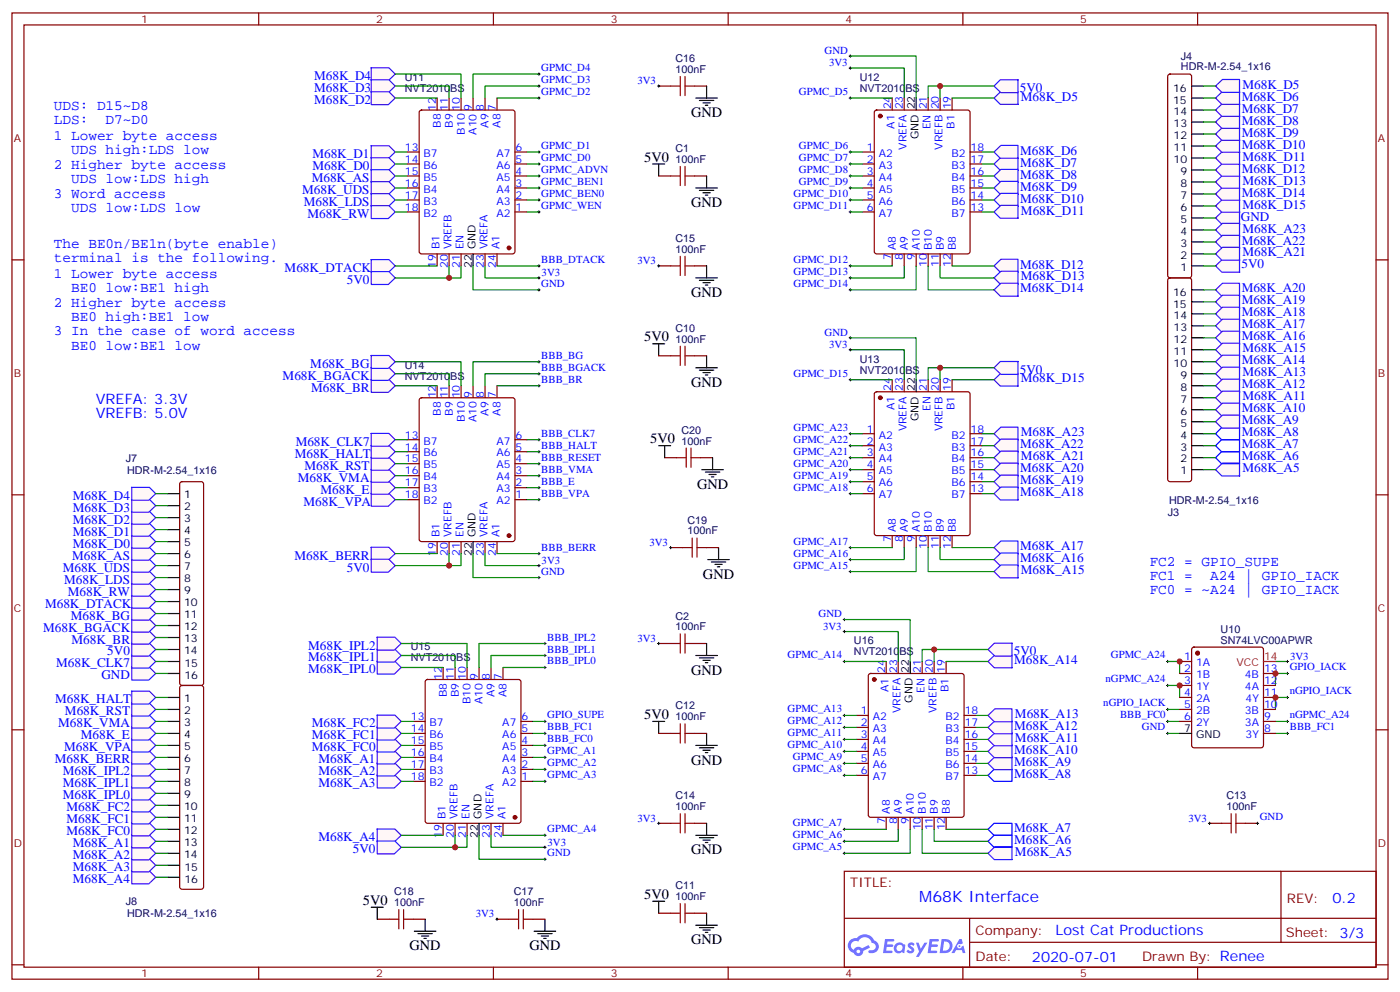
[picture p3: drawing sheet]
<svg xmlns="http://www.w3.org/2000/svg" width="412mm" height="292mm" viewBox="0 0 412 292" stroke-linecap="round" stroke-linejoin="round" font-family="sans-serif">
<defs><g id="words">
<text font-size="4.6" fill="#00f" x="270.8" y="265.4">M68K Interface</text>
<g font-size="4.2" fill="#00f">
<text x="15.9" y="32.4">UDS: D15~D8</text>
<text x="15.9" y="36.6">LDS:</text>
<text x="15.9" y="41.2">1 Lower byte access</text>
<text x="31.1" y="36.6">D7~D0</text>
<text x="21" y="45.4">UDS high:LDS low</text>
<text x="15.9" y="49.7">2 Higher byte access</text>
<text x="21" y="53.9">UDS low:LDS high</text>
<text x="15.9" y="58.1">3 Word access</text>
<text x="21" y="62.4">UDS low:LDS low</text>
<text x="15.9" y="73">The BE0n/BE1n(byte enable)</text>
<text x="15.9" y="77.2">terminal is the following.</text>
<text x="15.9" y="81.8">1 Lower byte access</text>
<text x="21" y="86">BE0 low:BE1 high</text>
<text x="15.9" y="90.2">2 Higher byte access</text>
<text x="21" y="94.5">BE0 high:BE1 low</text>
<text x="15.9" y="98.7">3 In the case of word access</text>
<text x="21" y="102.9">BE0 low:BE1 low</text>
<text x="28.2" y="118.8">VREFA: 3.3V</text>
<text x="28.2" y="123">VREFB: 5.0V</text>
<text x="338.7" y="166.4">FC2 = GPIO_SUPE</text>
<text x="338.7" y="170.7">FC1 =</text>
<text x="356.4" y="170.7">A24 | GPIO_IACK</text>
<text x="338.7" y="174.9">FC0 = ~A24 | GPIO_IACK</text>
<text x="392.5" y="265.7">0.2</text>
<text x="310.9" y="275.2">Lost Cat Productions</text>
<text x="304" y="283">2020-07-01</text>
</g>
<g font-size="4.2">
<text x="203.6" y="34.5">GND</text>
<text x="189.8" y="47.6">5V0</text>
<text x="203.6" y="61">GND</text>
<text x="203.6" y="87.4">GND</text>
<text x="189.8" y="100.5">5V0</text>
<text x="203.6" y="113.9">GND</text>
<text x="191.6" y="130.5">5V0</text>
<text x="205.3" y="143.9">GND</text>
<text x="207.1" y="170.3">GND</text>
<text x="203.6" y="198.5">GND</text>
<text x="189.8" y="211.6">5V0</text>
<text x="203.6" y="225">GND</text>
<text x="203.6" y="251.5">GND</text>
<text x="106.9" y="266.3">5V0</text>
<text x="189.8" y="264.5">5V0</text>
<text x="120.6" y="279.7">GND</text>
<text x="155.9" y="279.7">GND</text>
<text x="203.6" y="277.9">GND</text>
</g>
<g font-size="3.9" fill="#00f">
<text x="92.5" y="23.6">M68K_D4</text>
<text x="92.5" y="27.1">M68K_D3</text>
<text x="300.4" y="27.1">5V0</text>
<text x="300.7" y="29.6">M68K_D5</text>
<text x="365.8" y="29.6">M68K_D6</text>
<text x="366" y="26.1">M68K_D5</text>
<text x="92.5" y="30.6">M68K_D2</text>
<text x="365.8" y="33.1">M68K_D7</text>
<text x="365.8" y="40.2">M68K_D9</text>
<text x="365.8" y="36.7">M68K_D8</text>
<text x="92" y="46.5">M68K_D1</text>
<text x="300.5" y="45.5">M68K_D6</text>
<text x="365.8" y="43.7">M68K_D10</text>
<text x="366" y="47.3">M68K_D11</text>
<text x="91.8" y="53.6">M68K_AS</text>
<text x="92" y="50">M68K_D0</text>
<text x="300.5" y="49">M68K_D7</text>
<text x="300.5" y="52.5">M68K_D8</text>
<text x="365.8" y="50.8">M68K_D12</text>
<text x="89" y="57.1">M68K_UDS</text>
<text x="300.5" y="56.1">M68K_D9</text>
<text x="300.5" y="59.6">M68K_D10</text>
<text x="365.8" y="57.8">M68K_D14</text>
<text x="366" y="54.3">M68K_D13</text>
<text x="89.5" y="60.6">M68K_LDS</text>
<text x="90.6" y="64.1">M68K_RW</text>
<text x="300.7" y="63.1">M68K_D11</text>
<text x="365.6" y="64.9">GND</text>
<text x="366" y="61.4">M68K_D15</text>
<text x="365.8" y="72">M68K_A22</text>
<text x="366" y="68.4">M68K_A23</text>
<text x="366" y="75.5">M68K_A21</text>
<text x="83.8" y="80">M68K_DTACK</text>
<text x="102.2" y="83.5">5V0</text>
<text x="300.5" y="79">M68K_D12</text>
<text x="300.7" y="82.5">M68K_D13</text>
<text x="365.7" y="79">5V0</text>
<text x="300.5" y="86.1">M68K_D14</text>
<text x="365.8" y="86.1">M68K_A20</text>
<text x="365.8" y="89.6">M68K_A19</text>
<text x="365.8" y="93.1">M68K_A18</text>
<text x="365.8" y="96.7">M68K_A17</text>
<text x="365.8" y="100.2">M68K_A16</text>
<text x="365.8" y="107.2">M68K_A14</text>
<text x="366" y="103.7">M68K_A15</text>
<text x="83.3" y="111.8">M68K_BGACK</text>
<text x="91.4" y="108.2">M68K_BG</text>
<text x="300.4" y="110">5V0</text>
<text x="300.7" y="112.5">M68K_D15</text>
<text x="366" y="110.8">M68K_A13</text>
<text x="91.6" y="115.3">M68K_BR</text>
<text x="365.8" y="114.3">M68K_A12</text>
<text x="366" y="117.8">M68K_A11</text>
<text x="365.8" y="121.3">M68K_A10</text>
<text x="365.8" y="124.9">M68K_A9</text>
<text x="87.1" y="131.2">M68K_CLK7</text>
<text x="300.5" y="131.9">M68K_A22</text>
<text x="300.7" y="128.4">M68K_A23</text>
<text x="365.8" y="131.9">M68K_A7</text>
<text x="365.8" y="128.3">M68K_A8</text>
<text x="86.8" y="134.7">M68K_HALT</text>
<text x="300.7" y="135.5">M68K_A21</text>
<text x="365.8" y="135.4">M68K_A6</text>
<text x="87.7" y="141.7">M68K_VMA</text>
<text x="89.7" y="138.2">M68K_RST</text>
<text x="300.5" y="139">M68K_A20</text>
<text x="300.5" y="142.5">M68K_A19</text>
<text x="366" y="139">M68K_A5</text>
<text x="21.5" y="147">M68K_D4</text>
<text x="89.4" y="148.8">M68K_VPA</text>
<text x="94.4" y="145.3">M68K_E</text>
<text x="300.5" y="146">M68K_A18</text>
<text x="21.5" y="154.1">M68K_D2</text>
<text x="21.5" y="150.6">M68K_D3</text>
<text x="21.5" y="161.1">M68K_D0</text>
<text x="21.5" y="157.6">M68K_D1</text>
<text x="300.5" y="161.9">M68K_A17</text>
<text x="21.3" y="164.7">M68K_AS</text>
<text x="86.7" y="164.7">M68K_BERR</text>
<text x="300.5" y="165.4">M68K_A16</text>
<text x="18.5" y="168.2">M68K_UDS</text>
<text x="18.9" y="171.7">M68K_LDS</text>
<text x="102.2" y="168.2">5V0</text>
<text x="300.7" y="169">M68K_A15</text>
<text x="13.3" y="178.8">M68K_DTACK</text>
<text x="20" y="175.3">M68K_RW</text>
<text x="12.7" y="185.8">M68K_BGACK</text>
<text x="20.9" y="182.3">M68K_BG</text>
<text x="21.1" y="189.4">M68K_BR</text>
<text x="90.8" y="191.1">M68K_IPL2</text>
<text x="16.5" y="196.4">M68K_CLK7</text>
<text x="31.6" y="192.9">5V0</text>
<text x="90.8" y="194.7">M68K_IPL1</text>
<text x="298.6" y="192.9">5V0</text>
<text x="298.7" y="195.4">M68K_A14</text>
<text x="29.9" y="200">GND</text>
<text x="90.8" y="198.2">M68K_IPL0</text>
<text x="16.3" y="207">M68K_HALT</text>
<text x="17.2" y="214.1">M68K_VMA</text>
<text x="19.1" y="210.5">M68K_RST</text>
<text x="91.9" y="214.1">M68K_FC2</text>
<text x="298.7" y="214.8">M68K_A12</text>
<text x="299" y="211.3">M68K_A13</text>
<text x="18.9" y="221.1">M68K_VPA</text>
<text x="23.8" y="217.6">M68K_E</text>
<text x="91.9" y="221.1">M68K_FC0</text>
<text x="91.9" y="217.6">M68K_FC1</text>
<text x="298.7" y="221.9">M68K_A10</text>
<text x="299" y="218.4">M68K_A11</text>
<text x="16.2" y="224.6">M68K_BERR</text>
<text x="93.8" y="224.6">M68K_A1</text>
<text x="298.7" y="225.4">M68K_A9</text>
<text x="18.5" y="231.7">M68K_IPL1</text>
<text x="18.5" y="228.2">M68K_IPL2</text>
<text x="93.8" y="231.7">M68K_A3</text>
<text x="93.8" y="228.2">M68K_A2</text>
<text x="298.7" y="228.9">M68K_A8</text>
<text x="18.5" y="235.2">M68K_IPL0</text>
<text x="19.6" y="238.8">M68K_FC2</text>
<text x="19.6" y="245.8">M68K_FC0</text>
<text x="19.6" y="242.3">M68K_FC1</text>
<text x="298.7" y="244.8">M68K_A7</text>
<text x="21.5" y="249.3">M68K_A1</text>
<text x="93.8" y="247.6">M68K_A4</text>
<text x="103.9" y="251.1">5V0</text>
<text x="298.7" y="248.3">M68K_A6</text>
<text x="299" y="251.9">M68K_A5</text>
<text x="21.5" y="256.4">M68K_A3</text>
<text x="21.5" y="252.9">M68K_A2</text>
<text x="21.5" y="259.9">M68K_A4</text>
</g>
<g font-size="3.9" fill="#800">
<text x="250.5" y="261">TITLE:</text>
<text x="379.1" y="265.7">REV:</text>
<text x="287.4" y="275.2">Company:</text>
<text x="378.7" y="275.8">Sheet: 3/3</text>
<text x="287.4" y="282.9">Date:</text>
<text x="336.4" y="282.9">Drawn By: Renee</text>
</g>
<g font-size="3.2" fill="#800">
<text x="41.6" y="6.8">1</text>
<text x="110.8" y="6.8">2</text>
<text x="179.9" y="6.8">3</text>
<text x="249.1" y="6.8">4</text>
<text x="318.2" y="6.8">5</text>
<text x="4.1" y="41.9">A</text>
<text x="405.9" y="41.9">A</text>
<text x="4.1" y="111.1">B</text>
<text x="405.9" y="111.1">B</text>
<text x="4.1" y="180.2">C</text>
<text x="405.9" y="180.2">C</text>
<text x="4.1" y="249.3">D</text>
<text x="405.9" y="249.3">D</text>
<text x="41.6" y="287.6">1</text>
<text x="110.8" y="287.6">2</text>
<text x="179.9" y="287.6">3</text>
<text x="249.1" y="287.6">4</text>
<text x="318.2" y="287.6">5</text>
</g>
<g font-size="3.2" fill="#00f">
<text x="242.9" y="15.9">GND</text>
<text x="159.5" y="20.9">GPMC_D4</text>
<text x="244.2" y="19.5">3V3</text>
<text x="159.5" y="28">GPMC_D2</text>
<text x="159.5" y="24.4">GPMC_D3</text>
<text x="187.8" y="24.8">3V3</text>
<text x="235.4" y="28">GPMC_D5</text>
<text x="128.4" y="32.6" transform="rotate(-90 128.4 32.6)">12</text>
<text x="131.9" y="32.6" transform="rotate(-90 131.9 32.6)">11</text>
<text x="135.5" y="32.6" transform="rotate(-90 135.5 32.6)">10</text>
<text x="139" y="32.6" transform="rotate(-90 139 32.6)">9</text>
<text x="142.5" y="32.6" transform="rotate(-90 142.5 32.6)">8</text>
<text x="146" y="32.6" transform="rotate(-90 146 32.6)">7</text>
<text x="262.5" y="32.2" transform="rotate(-90 262.5 32.2)">24</text>
<text x="266" y="32.2" transform="rotate(-90 266 32.2)">23</text>
<text x="273" y="32.2" transform="rotate(-90 273 32.2)">21</text>
<text x="276.6" y="32.2" transform="rotate(-90 276.6 32.2)">20</text>
<text x="280.1" y="32.2" transform="rotate(-90 280.1 32.2)">19</text>
<text x="129.8" y="37.6" transform="rotate(-90 129.8 37.6)">B8</text>
<text x="133.3" y="37.6" transform="rotate(-90 133.3 37.6)">B9</text>
<text x="136.9" y="39.6" transform="rotate(-90 136.9 39.6)">B10</text>
<text x="140.4" y="39.6" transform="rotate(-90 140.4 39.6)">A10</text>
<text x="143.9" y="37.6" transform="rotate(-90 143.9 37.6)">A9</text>
<text x="147.5" y="37.6" transform="rotate(-90 147.5 37.6)">A8</text>
<text x="263.5" y="37.9" transform="rotate(-90 263.5 37.9)">A1</text>
<text x="274.1" y="38.1" transform="rotate(-90 274.1 38.1)">EN</text>
<text x="281.2" y="37.9" transform="rotate(-90 281.2 37.9)">B1</text>
<text x="119.3" y="44.4">13</text>
<text x="119.3" y="47.9">14</text>
<text x="124.8" y="46.1">B7</text>
<text x="146.2" y="46.1">A7</text>
<text x="151.9" y="47.9">5</text>
<text x="151.9" y="44.4">6</text>
<text x="159.5" y="47.4">GPMC_D0</text>
<text x="159.5" y="43.9">GPMC_D1</text>
<text x="235.4" y="43.9">GPMC_D6</text>
<text x="235.4" y="47.4">GPMC_D7</text>
<text x="255.3" y="44.4">1</text>
<text x="255.3" y="47.9">2</text>
<text x="258.8" y="46.1">A2</text>
<text x="267.1" y="44.1" transform="rotate(-90 267.1 44.1)">VREFA</text>
<text x="277.6" y="44.1" transform="rotate(-90 277.6 44.1)">VREFB</text>
<text x="280.3" y="46.1">B2</text>
<text x="285.9" y="47.9">17</text>
<text x="285.9" y="44.4">18</text>
<text x="119.3" y="51.4">15</text>
<text x="124.8" y="49.7">B6</text>
<text x="124.8" y="53.2">B5</text>
<text x="146.2" y="53.2">A5</text>
<text x="146.2" y="49.7">A6</text>
<text x="151.9" y="51.4">4</text>
<text x="159.5" y="50.9">GPMC_ADVN</text>
<text x="235.4" y="50.9">GPMC_D8</text>
<text x="255.3" y="51.4">3</text>
<text x="258.8" y="49.7">A3</text>
<text x="258.8" y="53.2">A4</text>
<text x="280.3" y="53.2">B4</text>
<text x="280.3" y="49.7">B3</text>
<text x="285.9" y="51.4">16</text>
<text x="119.3" y="55">16</text>
<text x="119.3" y="58.5">17</text>
<text x="124.8" y="56.7">B4</text>
<text x="146.2" y="56.7">A4</text>
<text x="151.9" y="58.5">2</text>
<text x="151.9" y="55">3</text>
<text x="159.5" y="54.4">GPMC_BEN1</text>
<text x="159.5" y="58">GPMC_BEN0</text>
<text x="233.8" y="58">GPMC_D10</text>
<text x="235.4" y="54.4">GPMC_D9</text>
<text x="255.3" y="55">4</text>
<text x="255.3" y="58.5">5</text>
<text x="258.8" y="56.7">A5</text>
<text x="280.3" y="56.7">B5</text>
<text x="285.9" y="58.5">14</text>
<text x="285.9" y="55">15</text>
<text x="119.3" y="62">18</text>
<text x="124.8" y="60.3">B3</text>
<text x="124.8" y="63.8">B2</text>
<text x="146.2" y="63.8">A2</text>
<text x="146.2" y="60.3">A3</text>
<text x="151.9" y="62">1</text>
<text x="159.5" y="61.5">GPMC_WEN</text>
<text x="233.8" y="61.5">GPMC_D11</text>
<text x="255.3" y="62">6</text>
<text x="258.8" y="60.3">A6</text>
<text x="258.8" y="63.8">A7</text>
<text x="280.3" y="63.8">B7</text>
<text x="280.3" y="60.3">B6</text>
<text x="285.9" y="62">13</text>
<text x="129.5" y="73.4" transform="rotate(-90 129.5 73.4)">B1</text>
<text x="133" y="73.4" transform="rotate(-90 133 73.4)">VREFB</text>
<text x="136.5" y="73.4" transform="rotate(-90 136.5 73.4)">EN</text>
<text x="143.6" y="73.4" transform="rotate(-90 143.6 73.4)">VREFA</text>
<text x="147.1" y="73.4" transform="rotate(-90 147.1 73.4)">A1</text>
<text x="159.5" y="77.4">BBB_DTACK</text>
<text x="187.8" y="77.7">3V3</text>
<text x="233.8" y="77.4">GPMC_D12</text>
<text x="262.5" y="76.6" transform="rotate(-90 262.5 76.6)">7</text>
<text x="263.9" y="73.7" transform="rotate(-90 263.9 73.7)">A8</text>
<text x="266" y="76.6" transform="rotate(-90 266 76.6)">8</text>
<text x="267.4" y="73.7" transform="rotate(-90 267.4 73.7)">A9</text>
<text x="269.5" y="76.6" transform="rotate(-90 269.5 76.6)">9</text>
<text x="270.9" y="73.7" transform="rotate(-90 270.9 73.7)">A10</text>
<text x="274.5" y="73.7" transform="rotate(-90 274.5 73.7)">B10</text>
<text x="278" y="73.7" transform="rotate(-90 278 73.7)">B9</text>
<text x="281.5" y="73.7" transform="rotate(-90 281.5 73.7)">B8</text>
<text x="128.4" y="78.9" transform="rotate(-90 128.4 78.9)">19</text>
<text x="131.9" y="78.9" transform="rotate(-90 131.9 78.9)">20</text>
<text x="135.5" y="78.9" transform="rotate(-90 135.5 78.9)">21</text>
<text x="142.5" y="78.9" transform="rotate(-90 142.5 78.9)">23</text>
<text x="146" y="78.9" transform="rotate(-90 146 78.9)">24</text>
<text x="159.5" y="81.2">3V3</text>
<text x="233.8" y="80.9">GPMC_D13</text>
<text x="273" y="78.6" transform="rotate(-90 273 78.6)">10</text>
<text x="276.6" y="78.6" transform="rotate(-90 276.6 78.6)">11</text>
<text x="280.1" y="78.6" transform="rotate(-90 280.1 78.6)">12</text>
<text x="159.5" y="84.4">GND</text>
<text x="233.8" y="84.4">GPMC_D14</text>
<text x="242.9" y="98.8">GND</text>
<text x="159.5" y="105.6">BBB_BG</text>
<text x="244.2" y="102.4">3V3</text>
<text x="159.5" y="109.1">BBB_BGACK</text>
<text x="159.5" y="112.6">BBB_BR</text>
<text x="233.8" y="110.9">GPMC_D15</text>
<text x="128.4" y="117.2" transform="rotate(-90 128.4 117.2)">12</text>
<text x="131.9" y="117.2" transform="rotate(-90 131.9 117.2)">11</text>
<text x="135.5" y="117.2" transform="rotate(-90 135.5 117.2)">10</text>
<text x="139" y="117.2" transform="rotate(-90 139 117.2)">9</text>
<text x="142.5" y="117.2" transform="rotate(-90 142.5 117.2)">8</text>
<text x="146" y="117.2" transform="rotate(-90 146 117.2)">7</text>
<text x="262.5" y="115.1" transform="rotate(-90 262.5 115.1)">24</text>
<text x="266" y="115.1" transform="rotate(-90 266 115.1)">23</text>
<text x="273" y="115.1" transform="rotate(-90 273 115.1)">21</text>
<text x="276.6" y="115.1" transform="rotate(-90 276.6 115.1)">20</text>
<text x="280.1" y="115.1" transform="rotate(-90 280.1 115.1)">19</text>
<text x="129.8" y="122.3" transform="rotate(-90 129.8 122.3)">B8</text>
<text x="133.3" y="122.3" transform="rotate(-90 133.3 122.3)">B9</text>
<text x="136.9" y="124.3" transform="rotate(-90 136.9 124.3)">B10</text>
<text x="140.4" y="124.3" transform="rotate(-90 140.4 124.3)">A10</text>
<text x="143.9" y="122.3" transform="rotate(-90 143.9 122.3)">A9</text>
<text x="147.5" y="122.3" transform="rotate(-90 147.5 122.3)">A8</text>
<text x="263.5" y="120.8" transform="rotate(-90 263.5 120.8)">A1</text>
<text x="274.1" y="121" transform="rotate(-90 274.1 121)">EN</text>
<text x="281.2" y="120.8" transform="rotate(-90 281.2 120.8)">B1</text>
<text x="119.3" y="129">13</text>
<text x="124.8" y="130.8">B7</text>
<text x="146.2" y="130.8">A7</text>
<text x="151.9" y="129">6</text>
<text x="159.5" y="128.5">BBB_CLK7</text>
<text x="233.8" y="130.3">GPMC_A22</text>
<text x="233.8" y="126.8">GPMC_A23</text>
<text x="255.3" y="127.3">1</text>
<text x="255.3" y="130.8">2</text>
<text x="258.8" y="129">A2</text>
<text x="267.1" y="127" transform="rotate(-90 267.1 127)">VREFA</text>
<text x="277.6" y="127" transform="rotate(-90 277.6 127)">VREFB</text>
<text x="280.3" y="129">B2</text>
<text x="285.9" y="130.8">17</text>
<text x="285.9" y="127.3">18</text>
<text x="119.3" y="132.6">14</text>
<text x="119.3" y="136.1">15</text>
<text x="124.8" y="134.3">B6</text>
<text x="124.8" y="137.9">B5</text>
<text x="146.2" y="137.9">A5</text>
<text x="146.2" y="134.3">A6</text>
<text x="151.9" y="136.1">4</text>
<text x="151.9" y="132.6">5</text>
<text x="159.5" y="135.6">BBB_RESET</text>
<text x="159.5" y="132">BBB_HALT</text>
<text x="233.8" y="137.3">GPMC_A20</text>
<text x="233.8" y="133.8">GPMC_A21</text>
<text x="255.3" y="134.3">3</text>
<text x="255.3" y="137.9">4</text>
<text x="258.8" y="132.6">A3</text>
<text x="258.8" y="136.1">A4</text>
<text x="280.3" y="136.1">B4</text>
<text x="280.3" y="132.6">B3</text>
<text x="285.9" y="137.9">15</text>
<text x="285.9" y="134.3">16</text>
<text x="119.3" y="139.6">16</text>
<text x="119.3" y="143.2">17</text>
<text x="124.8" y="141.4">B4</text>
<text x="146.2" y="141.4">A4</text>
<text x="151.9" y="143.2">2</text>
<text x="151.9" y="139.6">3</text>
<text x="159.5" y="139.1">BBB_VMA</text>
<text x="159.5" y="142.6">BBB_E</text>
<text x="233.8" y="140.9">GPMC_A19</text>
<text x="255.3" y="141.4">5</text>
<text x="258.8" y="139.6">A5</text>
<text x="258.8" y="143.2">A6</text>
<text x="280.3" y="143.2">B6</text>
<text x="280.3" y="139.6">B5</text>
<text x="285.9" y="141.4">14</text>
<text x="119.3" y="146.7">18</text>
<text x="124.8" y="144.9">B3</text>
<text x="124.8" y="148.4">B2</text>
<text x="146.2" y="148.4">A2</text>
<text x="146.2" y="144.9">A3</text>
<text x="151.9" y="146.7">1</text>
<text x="159.5" y="146.2">BBB_VPA</text>
<text x="233.8" y="144.4">GPMC_A18</text>
<text x="255.3" y="144.9">6</text>
<text x="258.8" y="146.7">A7</text>
<text x="280.3" y="146.7">B7</text>
<text x="285.9" y="144.9">13</text>
<text x="129.5" y="158.1" transform="rotate(-90 129.5 158.1)">B1</text>
<text x="133" y="158.1" transform="rotate(-90 133 158.1)">VREFB</text>
<text x="136.5" y="158.1" transform="rotate(-90 136.5 158.1)">EN</text>
<text x="143.6" y="158.1" transform="rotate(-90 143.6 158.1)">VREFA</text>
<text x="147.1" y="158.1" transform="rotate(-90 147.1 158.1)">A1</text>
<text x="191.3" y="160.6">3V3</text>
<text x="233.8" y="160.3">GPMC_A17</text>
<text x="262.5" y="159.5" transform="rotate(-90 262.5 159.5)">7</text>
<text x="263.9" y="156.6" transform="rotate(-90 263.9 156.6)">A8</text>
<text x="266" y="159.5" transform="rotate(-90 266 159.5)">8</text>
<text x="267.4" y="156.6" transform="rotate(-90 267.4 156.6)">A9</text>
<text x="269.5" y="159.5" transform="rotate(-90 269.5 159.5)">9</text>
<text x="270.9" y="156.6" transform="rotate(-90 270.9 156.6)">A10</text>
<text x="273" y="161.5" transform="rotate(-90 273 161.5)">10</text>
<text x="274.5" y="156.6" transform="rotate(-90 274.5 156.6)">B10</text>
<text x="276.6" y="161.5" transform="rotate(-90 276.6 161.5)">11</text>
<text x="278" y="156.6" transform="rotate(-90 278 156.6)">B9</text>
<text x="280.1" y="161.5" transform="rotate(-90 280.1 161.5)">12</text>
<text x="281.5" y="156.6" transform="rotate(-90 281.5 156.6)">B8</text>
<text x="128.4" y="163.6" transform="rotate(-90 128.4 163.6)">19</text>
<text x="131.9" y="163.6" transform="rotate(-90 131.9 163.6)">20</text>
<text x="135.5" y="163.6" transform="rotate(-90 135.5 163.6)">21</text>
<text x="142.5" y="163.6" transform="rotate(-90 142.5 163.6)">23</text>
<text x="146" y="163.6" transform="rotate(-90 146 163.6)">24</text>
<text x="159.5" y="162">BBB_BERR</text>
<text x="159.5" y="165.9">3V3</text>
<text x="233.8" y="167.3">GPMC_A15</text>
<text x="233.8" y="163.8">GPMC_A16</text>
<text x="159.5" y="169.1">GND</text>
<text x="241.1" y="181.7">GND</text>
<text x="242.5" y="185.3">3V3</text>
<text x="161.2" y="188.5">BBB_IPL2</text>
<text x="187.8" y="188.8">3V3</text>
<text x="161.2" y="192">BBB_IPL1</text>
<text x="161.2" y="195.5">BBB_IPL0</text>
<text x="232" y="193.8">GPMC_A14</text>
<text x="327.3" y="193.8">GPMC_A24</text>
<text x="348.8" y="194.3">1</text>
<text x="348.8" y="197.8">2</text>
<text x="352.3" y="196.1">1A</text>
<text x="372.4" y="197.8">13</text>
<text x="379.9" y="197.3">GPIO_IACK</text>
<text x="380" y="194.1">3V3</text>
<text x="130.2" y="200.1" transform="rotate(-90 130.2 200.1)">12</text>
<text x="133.7" y="200.1" transform="rotate(-90 133.7 200.1)">11</text>
<text x="137.2" y="200.1" transform="rotate(-90 137.2 200.1)">10</text>
<text x="140.8" y="200.1" transform="rotate(-90 140.8 200.1)">9</text>
<text x="144.3" y="200.1" transform="rotate(-90 144.3 200.1)">8</text>
<text x="147.8" y="200.1" transform="rotate(-90 147.8 200.1)">7</text>
<text x="260.7" y="198" transform="rotate(-90 260.7 198)">24</text>
<text x="261.8" y="203.7" transform="rotate(-90 261.8 203.7)">A1</text>
<text x="264.2" y="198" transform="rotate(-90 264.2 198)">23</text>
<text x="271.3" y="198" transform="rotate(-90 271.3 198)">21</text>
<text x="272.3" y="203.9" transform="rotate(-90 272.3 203.9)">EN</text>
<text x="274.8" y="198" transform="rotate(-90 274.8 198)">20</text>
<text x="278.3" y="198" transform="rotate(-90 278.3 198)">19</text>
<text x="279.4" y="203.7" transform="rotate(-90 279.4 203.7)">B1</text>
<text x="325.7" y="200.8">nGPMC_A24</text>
<text x="348.8" y="201.4">3</text>
<text x="352.3" y="199.6">1B</text>
<text x="352.3" y="203.1">1Y</text>
<text x="366.7" y="199.6">4B</text>
<text x="366.7" y="203.1">4A</text>
<text x="372.4" y="201.4">12</text>
<text x="131.6" y="205.2" transform="rotate(-90 131.6 205.2)">B8</text>
<text x="135.1" y="205.2" transform="rotate(-90 135.1 205.2)">B9</text>
<text x="138.6" y="207.2" transform="rotate(-90 138.6 207.2)">B10</text>
<text x="142.2" y="207.2" transform="rotate(-90 142.2 207.2)">A10</text>
<text x="145.7" y="205.2" transform="rotate(-90 145.7 205.2)">A9</text>
<text x="149.2" y="205.2" transform="rotate(-90 149.2 205.2)">A8</text>
<text x="232" y="209.7">GPMC_A13</text>
<text x="265.3" y="209.9" transform="rotate(-90 265.3 209.9)">VREFA</text>
<text x="275.9" y="209.9" transform="rotate(-90 275.9 209.9)">VREFB</text>
<text x="325" y="207.9">nGPIO_IACK</text>
<text x="348.8" y="204.9">4</text>
<text x="348.8" y="208.4">5</text>
<text x="352.3" y="206.7">2A</text>
<text x="366.9" y="206.7">4Y</text>
<text x="372.4" y="208.4">10</text>
<text x="372.4" y="204.9">11</text>
<text x="379.9" y="204.4">nGPIO_IACK</text>
<text x="121" y="211.9">13</text>
<text x="121" y="215.5">14</text>
<text x="126.5" y="213.7">B7</text>
<text x="148" y="213.7">A7</text>
<text x="153.6" y="215.5">5</text>
<text x="153.6" y="211.9">6</text>
<text x="161.2" y="211.4">GPIO_SUPE</text>
<text x="161.2" y="214.9">BBB_FC1</text>
<text x="232" y="213.2">GPMC_A12</text>
<text x="253.6" y="210.2">1</text>
<text x="253.6" y="213.7">2</text>
<text x="257.1" y="211.9">A2</text>
<text x="257.1" y="215.5">A3</text>
<text x="278.5" y="215.5">B3</text>
<text x="278.5" y="211.9">B2</text>
<text x="284.2" y="213.7">17</text>
<text x="284.2" y="210.2">18</text>
<text x="329.9" y="211.4">BBB_FC0</text>
<text x="336.4" y="214.9">GND</text>
<text x="348.8" y="211.9">6</text>
<text x="352.3" y="210.2">2B</text>
<text x="352.3" y="213.7">2Y</text>
<text x="366.7" y="210.2">3B</text>
<text x="366.7" y="213.7">3A</text>
<text x="372.4" y="215.5">8</text>
<text x="372.4" y="211.9">9</text>
<text x="379.9" y="214.9">BBB_FC1</text>
<text x="379.9" y="211.4">nGPMC_A24</text>
<text x="121" y="219">15</text>
<text x="126.5" y="217.2">B6</text>
<text x="126.5" y="220.8">B5</text>
<text x="148" y="220.8">A5</text>
<text x="148" y="217.2">A6</text>
<text x="153.6" y="219">4</text>
<text x="161.2" y="218.5">BBB_FC0</text>
<text x="232" y="220.2">GPMC_A10</text>
<text x="232" y="216.7">GPMC_A11</text>
<text x="253.6" y="217.2">3</text>
<text x="253.6" y="220.8">4</text>
<text x="257.1" y="219">A4</text>
<text x="278.5" y="219">B4</text>
<text x="284.2" y="220.8">15</text>
<text x="284.2" y="217.2">16</text>
<text x="366.9" y="217.2">3Y</text>
<text x="121" y="222.5">16</text>
<text x="121" y="226.1">17</text>
<text x="126.5" y="224.3">B4</text>
<text x="126.5" y="227.8">B3</text>
<text x="148" y="227.8">A3</text>
<text x="148" y="224.3">A4</text>
<text x="153.6" y="226.1">2</text>
<text x="153.6" y="222.5">3</text>
<text x="161.2" y="222">GPMC_A1</text>
<text x="161.2" y="225.5">GPMC_A2</text>
<text x="233.6" y="227.3">GPMC_A8</text>
<text x="233.6" y="223.8">GPMC_A9</text>
<text x="253.6" y="224.3">5</text>
<text x="253.6" y="227.8">6</text>
<text x="257.1" y="222.5">A5</text>
<text x="257.1" y="226.1">A6</text>
<text x="278.5" y="226.1">B6</text>
<text x="278.5" y="222.5">B5</text>
<text x="284.2" y="227.8">13</text>
<text x="284.2" y="224.3">14</text>
<text x="121" y="229.6">18</text>
<text x="126.5" y="231.4">B2</text>
<text x="148" y="231.4">A2</text>
<text x="153.6" y="229.6">1</text>
<text x="161.2" y="229.1">GPMC_A3</text>
<text x="257.1" y="229.6">A7</text>
<text x="278.5" y="229.6">B7</text>
<text x="262.1" y="239.5" transform="rotate(-90 262.1 239.5)">A8</text>
<text x="265.6" y="239.5" transform="rotate(-90 265.6 239.5)">A9</text>
<text x="269.2" y="239.5" transform="rotate(-90 269.2 239.5)">A10</text>
<text x="272.7" y="239.5" transform="rotate(-90 272.7 239.5)">B10</text>
<text x="276.2" y="239.5" transform="rotate(-90 276.2 239.5)">B9</text>
<text x="279.8" y="239.5" transform="rotate(-90 279.8 239.5)">B8</text>
<text x="131.2" y="241" transform="rotate(-90 131.2 241)">B1</text>
<text x="134.8" y="241" transform="rotate(-90 134.8 241)">VREFB</text>
<text x="138.3" y="241" transform="rotate(-90 138.3 241)">EN</text>
<text x="145.3" y="241" transform="rotate(-90 145.3 241)">VREFA</text>
<text x="148.9" y="241" transform="rotate(-90 148.9 241)">A1</text>
<text x="161.2" y="244.9">GPMC_A4</text>
<text x="187.8" y="241.8">3V3</text>
<text x="233.6" y="243.2">GPMC_A7</text>
<text x="260.7" y="242.4" transform="rotate(-90 260.7 242.4)">7</text>
<text x="264.2" y="242.4" transform="rotate(-90 264.2 242.4)">8</text>
<text x="267.8" y="242.4" transform="rotate(-90 267.8 242.4)">9</text>
<text x="271.3" y="244.4" transform="rotate(-90 271.3 244.4)">10</text>
<text x="274.8" y="244.4" transform="rotate(-90 274.8 244.4)">11</text>
<text x="278.3" y="244.4" transform="rotate(-90 278.3 244.4)">12</text>
<text x="350.1" y="241.8">3V3</text>
<text x="371.1" y="241.4">GND</text>
<text x="130.2" y="246.5" transform="rotate(-90 130.2 246.5)">19</text>
<text x="133.7" y="246.5" transform="rotate(-90 133.7 246.5)">20</text>
<text x="137.2" y="246.5" transform="rotate(-90 137.2 246.5)">21</text>
<text x="144.3" y="246.5" transform="rotate(-90 144.3 246.5)">23</text>
<text x="147.8" y="246.5" transform="rotate(-90 147.8 246.5)">24</text>
<text x="161.2" y="252">GND</text>
<text x="161.3" y="248.8">3V3</text>
<text x="233.6" y="250.2">GPMC_A5</text>
<text x="233.6" y="246.7">GPMC_A6</text>
<text x="140.1" y="270">3V3</text>
</g>
<g font-size="3.2" fill="#000080">
<text x="347.9" y="17.5">J4</text>
<text x="119.2" y="23.9">U11</text>
<text x="199" y="21.4">100nF</text>
<text x="199" y="18.3">C16</text>
<text x="253.3" y="23.8">U12</text>
<text x="347.9" y="20.7">HDR-M-2.54_1x16</text>
<text x="119.2" y="27.1">NVT2010BS</text>
<text x="253.3" y="27">NVT2010BS</text>
<text x="199" y="47.9">100nF</text>
<text x="199" y="44.7">C1</text>
<text x="199" y="71.2">C15</text>
<text x="199" y="74.4">100nF</text>
<text x="199" y="100.8">100nF</text>
<text x="199" y="97.6">C10</text>
<text x="253.3" y="106.8">U13</text>
<text x="119.2" y="111.8">NVT2010BS</text>
<text x="119.2" y="108.6">U14</text>
<text x="253.3" y="110">NVT2010BS</text>
<text x="200.7" y="130.8">100nF</text>
<text x="200.7" y="127.6">C20</text>
<text x="37.1" y="135.9">J7</text>
<text x="37.4" y="139.4">HDR-M-2.54_1x16</text>
<text x="344.4" y="148.2">HDR-M-2.54_1x16</text>
<text x="202.5" y="154.1">C19</text>
<text x="344" y="151.7">J3</text>
<text x="202.5" y="157.3">100nF</text>
<text x="199" y="185.5">100nF</text>
<text x="199" y="182.3">C2</text>
<text x="121" y="191.4">U15</text>
<text x="251.5" y="189.6">U16</text>
<text x="359.6" y="189.4">SN74LVC00APWR</text>
<text x="359.6" y="186.2">U10</text>
<text x="121" y="194.7">NVT2010BS</text>
<text x="251.5" y="192.8">NVT2010BS</text>
<text x="199" y="208.8">C12</text>
<text x="199" y="211.9">100nF</text>
<text x="199" y="238.4">100nF</text>
<text x="199" y="235.2">C14</text>
<text x="361.3" y="238.4">100nF</text>
<text x="361.3" y="235.2">C13</text>
<text x="116.1" y="263.5">C18</text>
<text x="151.4" y="263.5">C17</text>
<text x="199" y="261.7">C11</text>
<text x="37.1" y="266.4">J8</text>
<text x="37.4" y="269.9">HDR-M-2.54_1x16</text>
<text x="116.1" y="266.6">100nF</text>
<text x="151.4" y="266.6">100nF</text>
<text x="199" y="264.9">100nF</text>
</g>
<g font-size="3.2">
<text x="345.6" y="27.1">16</text>
<text x="269.5" y="32.2" transform="rotate(-90 269.5 32.2)">22</text>
<text x="345.6" y="30.6">15</text>
<text x="345.7" y="33.8">14</text>
<text x="270.6" y="41" transform="rotate(-90 270.6 41)">GND</text>
<text x="345.7" y="40.9">12</text>
<text x="345.7" y="37.3">13</text>
<text x="345.7" y="47.9">10</text>
<text x="345.7" y="44.4">11</text>
<text x="347.7" y="51.4">9</text>
<text x="347.7" y="58.5">7</text>
<text x="347.7" y="55">8</text>
<text x="347.7" y="65.5">5</text>
<text x="347.7" y="62">6</text>
<text x="347.7" y="69.1">4</text>
<text x="140.1" y="73.4" transform="rotate(-90 140.1 73.4)">GND</text>
<text x="347.7" y="76.1">2</text>
<text x="347.7" y="72.6">3</text>
<text x="139" y="78.9" transform="rotate(-90 139 78.9)">22</text>
<text x="347.7" y="79.7">1</text>
<text x="345.6" y="87.1">16</text>
<text x="345.6" y="90.6">15</text>
<text x="345.7" y="93.8">14</text>
<text x="345.7" y="100.8">12</text>
<text x="345.7" y="97.3">13</text>
<text x="345.7" y="107.9">10</text>
<text x="345.7" y="104.4">11</text>
<text x="347.7" y="111.4">9</text>
<text x="269.5" y="115.1" transform="rotate(-90 269.5 115.1)">22</text>
<text x="347.7" y="118.5">7</text>
<text x="347.7" y="114.9">8</text>
<text x="270.6" y="123.9" transform="rotate(-90 270.6 123.9)">GND</text>
<text x="347.7" y="125.5">5</text>
<text x="347.7" y="122">6</text>
<text x="347.7" y="129">4</text>
<text x="347.7" y="136.1">2</text>
<text x="347.7" y="132.6">3</text>
<text x="347.7" y="139.6">1</text>
<text x="54.2" y="146.7">1</text>
<text x="54.2" y="150.2">2</text>
<text x="54.2" y="153.7">3</text>
<text x="54.2" y="157.3">4</text>
<text x="54.2" y="160.8">5</text>
<text x="140.1" y="158.1" transform="rotate(-90 140.1 158.1)">GND</text>
<text x="54.2" y="164.3">6</text>
<text x="54.2" y="167.9">7</text>
<text x="139" y="163.6" transform="rotate(-90 139 163.6)">22</text>
<text x="54.2" y="171.4">8</text>
<text x="54.2" y="174.9">9</text>
<text x="54.2" y="178.4">10</text>
<text x="54.2" y="182">11</text>
<text x="54.2" y="185.5">12</text>
<text x="54.2" y="189">13</text>
<text x="54.2" y="192.5">14</text>
<text x="54.3" y="196.4">15</text>
<text x="54.3" y="200">16</text>
<text x="267.8" y="198" transform="rotate(-90 267.8 198)">22</text>
<text x="54.2" y="206.7">1</text>
<text x="268.8" y="206.8" transform="rotate(-90 268.8 206.8)">GND</text>
<text x="54.2" y="210.2">2</text>
<text x="54.2" y="213.7">3</text>
<text x="348.8" y="215.5">7</text>
<text x="54.2" y="217.2">4</text>
<text x="54.2" y="220.8">5</text>
<text x="352.3" y="217.2">GND</text>
<text x="54.2" y="224.3">6</text>
<text x="54.2" y="227.8">7</text>
<text x="54.2" y="231.4">8</text>
<text x="54.2" y="234.9">9</text>
<text x="54.2" y="238.4">10</text>
<text x="54.2" y="241.9">11</text>
<text x="54.2" y="245.5">12</text>
<text x="141.8" y="241" transform="rotate(-90 141.8 241)">GND</text>
<text x="54.2" y="249">13</text>
<text x="140.8" y="246.5" transform="rotate(-90 140.8 246.5)">22</text>
<text x="54.2" y="252.5">14</text>
<text x="54.3" y="256.4">15</text>
<text x="54.3" y="259.9">16</text>
</g>
<g font-size="3.2" fill="#f00">
<text x="364.3" y="196.1">VCC</text>
<text x="372.4" y="194.3">14</text>
</g>
</g></defs>
<g fill="none" stroke="#870000" stroke-width=".35">
<path d="M3.5 3.8h405.4v284.3h-405.4zM7.1 7.3h398.2v277.3h-398.2zM76.2 3.8v3.5M145.3 3.8v3.5M214.5 3.8v3.5M283.6 3.8v3.5M352.8 3.8v3.5M3.5 76.5h3.6M405.3 76.5h3.6M3.5 145.6h3.6M405.3 145.6h3.6M3.5 214.8h3.6"/>
<path d="M405.3 214.8h3.6M248.7 256.4h156.6v28.2h-156.6zM377.3 256.4v20.9M248.7 270.2h156.5M285.6 277.3h119.6M285.6 270.2v14.2M3.5 283.9h3.6M76.2 284.6v3.5M145.3 284.6v3.5M214.5 284.6v3.5M283.6 284.6v3.5M352.8 284.6v3.5"/>
<path d="M405.3 283.9h3.6"/>
</g>
<g fill="#5487ff">
<path d="M267.7 277.6a1.22 1.22 0 0 1 1.7 .2l-.4 .6a.47 .47 0 0 0-.3-.4 .47 .47 0 0 0-.5 .2l.1 .2a1.14 1.14 0 0 1 .8 1.8 1.14 1.14 0 0 1-1.9 0l-.2-.2 .5-.6 .7 .5a.29 .29 0 0 0 .3-.3 .29 .29 0 0 0-.2-.3 1.04 1.04 0 0 1-.6-1.7z"/>
<path d="M260.7 276.3h2.4l.3 .2-.2 .5-1.8 .1-.1 .8h1.5l.3 .4-.3 .4h-1.6l-.2 1.1h1.7l.2 .3-.2 .3-2.6 .1z"/>
<path d="M273.8 276.3h2.4l.3 .2-.1 .5-1.8 .1-.2 .8h1.6l.3 .4-.4 .4h-1.6l-.1 1.1h1.7l.2 .3-.2 .3-2.6 .1z"/>
<path d="M282.6 276.3h.7l.3 1.3-.6 .3a.69 .69 0 0 0-1 .3 .69 .69 0 0 0 .4 .9 .69 .69 0 0 0 .9-.6l.5-.2 .6 2.2h-.8l-.2-.9h-1.8l-.5 .9h-.8z"/>
<path d="M269.8 277.4h.8l.6 1.8 1.1-1.8h.9l-2.6 4.2h-.8l.9-1.5z"/>
<path d="M277.4 276.3l-.6 4.2h1.3a2.11 2.11 0 0 0 2.5-2.1 2.11 2.11 0 0 0-2.5-2.1zM278.1 277.1a1.39 1.39 0 0 1 1.7 1.4 1.39 1.39 0 0 1-1.8 1.3h-.3z"/>
<path d="M263.7 277.9a1.54 1.54 0 0 0-.1 2.2 1.54 1.54 0 0 0 2.2 .1l.6 .3 .3-2.3-.2-.3h-.4a1.49 1.49 0 0 0-2.4 0zM264 278.9a.94 .94 0 0 1 1.8 0 .94 .94 0 0 1-1.8 0z"/>
<path d="M250.4 276.7a2.18 2.18 0 0 0 1.1 3.7 1.44 1.44 0 0 0 1.6 .9 1.44 1.44 0 0 0 1.2-1.4l2-1.1-.5-.7-1.9 1a1.47 1.47 0 0 0-2.4 .4 1.39 1.39 0 0 1-.7-1.9 1.39 1.39 0 0 1 2-.5 2.12 2.12 0 0 1 2.2-1.3 2.12 2.12 0 0 1 1.9 1.7 1.14 1.14 0 0 1 1.1 1.4 1.14 1.14 0 0 1-1.7 .7 .43 .43 0 0 0-.5 .4 .43 .43 0 0 0 .4 .5 1.98 1.98 0 0 0 2.5-1.2 1.98 1.98 0 0 0-1.2-2.6 3.1 3.1 0 0 0-5.3-.6l-.9 .1zM252.3 280a.55 .55 0 0 1 1.1 0 .55 .55 0 0 1-1.1 0z"/>
<circle cx="282.6" cy="278.4" r=".26"/>
</g>
<path d="M358.1 138.2l2-1.9h5l.1 3.8h-5.3z" fill="#fff7f7" stroke="#420aff" stroke-width=".35"/>
<path d="M358.1 134.7l1.7-1.8h5.3v3.6h-5.3zM358.1 131.2l1.7-1.8h5.3v3.5h-5.3zM358.1 127.6l1.7-1.7h5.3v3.5h-5.3z" fill="none" stroke="#00f" stroke-width=".35"/>
<g fill="#fff7f7" stroke="#420aff" stroke-width=".35">
<path d="M358.1 64.1l2-1.9h5l.1 3.8h-5.3z"/>
<path d="M358.1 78.2l2-1.9h5l.1 3.8h-5.3z"/>
<path d="M358.1 60.6l2-1.9h5l.1 3.8h-5.3z"/>
<path d="M358.1 57.1l2-2h5l.1 3.8h-5.3z"/>
<path d="M358.1 53.6l2-2h5l.1 3.8h-5.3z"/>
<path d="M358.1 50l2-1.9h5l.1 3.8h-5.3z"/>
<path d="M358.1 46.5l2-1.9h5l.1 3.7h-5.3z"/>
<path d="M358.1 43l2-2h5l.1 3.8h-5.3z"/>
<path d="M358.1 39.4l2-1.9h5l.1 3.8h-5.3z"/>
<path d="M358.1 35.9l2-1.9h5l.1 3.8h-5.3z"/>
<path d="M358.1 32.4l2-2h5l.1 3.8h-5.3z"/>
<path d="M358.1 28.9l2-2h5l.1 3.8h-5.3z"/>
<path d="M358.1 25.3l2-1.9h5l.1 3.8h-5.3z"/>
<path d="M358.1 67.7l2-2h5l.1 3.8h-5.3z"/>
<path d="M358.1 71.2l2-1.9h5l.1 3.7h-5.3z"/>
<path d="M358.1 74.7l2-1.9h5l.1 3.8h-5.3z"/>
<path d="M358.1 85.3l2-1.9h5l.1 3.8h-5.3z"/>
<path d="M358.1 88.8l2-1.9h5l.1 3.8h-5.3z"/>
<path d="M358.1 92.4l2-2h5l.1 3.8h-5.3z"/>
<path d="M358.1 95.9l2-2h5l.1 3.8h-5.3z"/>
<path d="M358.1 99.4l2-1.9h5l.1 3.8h-5.3z"/>
<path d="M358.1 102.9l2-1.9h5l.1 3.8h-5.3z"/>
<path d="M358.1 106.5l2-2h5l.1 3.8h-5.3z"/>
<path d="M358.1 110l2-1.9h5l.1 3.7h-5.3z"/>
<path d="M358.1 113.5l2-1.9h5l.1 3.8h-5.3z"/>
<path d="M358.1 117.1l2-2h5l.1 3.8h-5.3z"/>
<path d="M358.1 120.6l2-2h5l.1 3.8h-5.3z"/>
<path d="M358.1 124.1l2-1.9h5l.1 3.8h-5.3z"/>
<path d="M38.7 256.3h5.3l1.9 1.9-2.1 1.9h-5z"/>
<path d="M38.7 252.8h5.3l1.9 1.8-2.1 2h-5z"/>
<path d="M38.7 249.3h5.3l1.9 1.8-2.1 1.9h-5z"/>
<path d="M38.7 245.7h5.3l1.9 1.9-2.1 1.9h-5z"/>
<path d="M38.7 242.2h5.3l1.9 1.9-2.1 1.9h-5z"/>
<path d="M38.7 238.7h5.3l1.9 1.8-2.1 2h-5z"/>
<path d="M38.7 235.1h5.3l1.9 1.9-2.1 1.9h-5z"/>
<path d="M38.7 231.6h5.3l1.9 1.9-2.1 1.9h-5z"/>
<path d="M38.7 228.1h5.3l1.9 1.8-2.1 2h-5z"/>
<path d="M38.7 224.6h5.3l1.9 1.8-2.1 2h-5z"/>
<path d="M38.7 221h5.3l1.9 1.9-2.1 1.9h-5z"/>
<path d="M38.7 217.5h5.3l1.9 1.9-2.1 1.9h-5z"/>
<path d="M38.7 214h5.3l1.9 1.8-2.1 2h-5z"/>
<path d="M38.7 210.4h5.3l1.9 1.9-2.1 1.9h-5z"/>
<path d="M38.7 206.9h5.3l1.9 1.9-2.1 1.9h-5z"/>
<path d="M38.7 203.4h5.3l1.9 1.8-2.1 2h-5z"/>
<path d="M38.7 196.3h5.3l1.9 1.9-2.1 1.9h-5z"/>
<path d="M38.7 192.8h5.3l1.9 1.9-2.1 1.9h-5z"/>
<path d="M38.7 189.3h5.3l1.9 1.8-2.1 2h-5z"/>
<path d="M38.7 185.8h5.3l1.9 1.8-2.1 1.9h-5z"/>
<path d="M38.7 182.2h5.3l1.9 1.9-2.1 1.9h-5z"/>
<path d="M38.7 178.7h5.3l1.9 1.9-2.1 1.9h-5z"/>
<path d="M38.7 175.2h5.3l1.9 1.8-2.1 2h-5z"/>
<path d="M38.7 171.6h5.3l1.9 1.9-2.1 1.9h-5z"/>
<path d="M38.7 168.1h5.3l1.9 1.9-2.1 1.9h-5z"/>
<path d="M38.7 164.6h5.3l1.9 1.8-2.1 2h-5z"/>
<path d="M38.7 161.1h5.3l1.9 1.8-2.1 2h-5z"/>
<path d="M38.7 157.5h5.3l1.9 1.9-2.1 1.9h-5z"/>
<path d="M38.7 154h5.3l1.9 1.9-2.1 1.9h-5z"/>
<path d="M38.7 150.5h5.3l1.9 1.8-2.1 2h-5z"/>
<path d="M38.7 146.9h5.3l1.9 1.9-2.1 1.9h-5z"/>
<path d="M38.7 143.4h5.3l1.9 1.9-2.1 1.9h-5z"/>
</g>
<g fill="none" stroke="#000" stroke-width=".35">
<path d="M269.9 28.9v3.5M351 39.4h3.5M351 35.9h3.5M351 32.4h3.5M351 28.9h3.5M351 25.3h3.5M192.3 48.3h3.5M194 48.3v3.5M205 55.3h6.3M206 56h4.3M207.1 56.7h2.1M207.8 57.4h.7"/>
<path d="M208.1 51.8v3.5M351 57.1h3.5M351 53.6h3.5M351 50h3.5M351 46.5h3.5M351 43h3.5M139.3 74.7v3.5M351 78.2h3.5M351 74.7h3.5M351 71.2h3.5M351 67.7h3.5M351 64.1h3.5"/>
<path d="M351 60.6h3.5M351 99.4h3.5M351 95.9h3.5M351 92.4h3.5M351 88.8h3.5M351 85.3h3.5M192.3 101.2h3.5M194 101.2v3.5M205 108.2h6.3M206 108.9h4.3M207.1 109.6h2.1M207.8 110.3h.7"/>
<path d="M208.1 104.7v3.5M269.9 111.8v3.5M351 117.1h3.5M351 113.5h3.5M351 110h3.5M351 106.5h3.5M351 102.9h3.5M351 138.2h3.5M351 134.7h3.5M351 131.2h3.5M351 127.6h3.5M351 124.1h3.5"/>
<path d="M351 120.6h3.5M49.4 145.3h3.5M49.4 148.8h3.5M49.4 152.3h3.5M49.4 155.9h3.5M49.4 159.4h3.5M139.3 159.4v3.5M49.4 162.9h3.5M49.4 166.4h3.5M49.4 170h3.5M49.4 173.5h3.5M49.4 177h3.5"/>
<path d="M49.4 180.6h3.5M49.4 184.1h3.5M49.4 187.6h3.5M49.4 191.1h3.5M49.4 194.7h3.5M49.4 198.2h3.5M268.1 194.7v3.5M49.4 219.4h3.5M49.4 212.3h3.5M49.4 205.2h3.5M49.4 208.8h3.5M49.4 215.8h3.5"/>
<path d="M192.3 212.3h3.5M194 212.3v3.5M205 219.4h6.3M208.1 215.8v3.6M347.5 215.8h3.5M49.4 222.9h3.5M49.4 226.4h3.5M49.4 229.9h3.5M49.4 233.5h3.5M49.4 237h3.5M206 220.1h4.3M207.1 220.8h2.1"/>
<path d="M207.8 221.5h.7M49.4 240.5h3.5M49.4 244.1h3.5M49.4 247.6h3.5M49.4 251.1h3.5M49.4 254.6h3.5M49.4 258.2h3.5M141.1 242.3v3.5M192.3 265.2h3.5M194 265.2v3.5M205 272.3h6.3M206 273h4.3"/>
<path d="M207.1 273.7h2.1M207.8 274.4h.7M208.1 268.7v3.6"/>
</g>
<g fill="none" stroke="#000" stroke-width=".29">
<path d="M158.4 28.9h.7M158.4 25.3h.7M158.4 21.8h.7M158.7 21.4v.8M158.7 25v.7M158.7 28.5v.7M250.1 28.9h.7M250.5 28.5v.7M158.4 48.3h.7M158.4 44.7h.7M158.4 51.8h.7M158.4 55.3h.7"/>
<path d="M158.4 58.8h.7M158.7 44.4v.7M158.7 47.9v.7M158.7 51.4v.7M158.7 55v.7M158.7 58.5v.7M250.1 48.3h.7M250.1 44.7h.7M250.1 51.8h.7M250.1 55.3h.7M250.1 58.8h.7M250.5 44.4v.7"/>
<path d="M250.5 47.9v.7M250.5 51.4v.7M250.5 55v.7M250.5 58.5v.7M158.4 62.4h.7M158.4 78.2h.7M158.7 62v.7M158.7 77.9v.7M250.1 62.4h.7M250.1 78.2h.7M250.5 62v.7M250.5 77.9v.7"/>
<path d="M250.1 81.8h.7M250.1 85.3h.7M250.5 81.4v.7M250.5 84.9v.8M250.1 111.8h.7M250.5 111.4v.7M250.1 138.2h.7M250.1 134.7h.7M250.1 131.2h.7M250.1 127.6h.7M250.5 127.3v.7M250.5 130.8v.7"/>
<path d="M250.5 134.3v.7M250.5 137.9v.7M250.1 145.3h.7M250.1 141.7h.7M250.5 141.4v.7M250.5 144.9v.7M250.1 168.2h.7M250.1 164.7h.7M250.1 161.1h.7M250.5 160.8v.7M250.5 164.3v.7M250.5 167.9v.7"/>
<path d="M160.2 189.4h.7M160.2 192.9h.7M160.2 196.4h.7M160.5 189v.7M160.5 192.5v.8M160.5 196.1v.7M248.4 194.7h.7M248.7 194.3v.7M343.6 194.7h.7M344 194.3v.7M378.9 198.2h.7M379.2 197.8v.7"/>
<path d="M160.2 212.3h.7M160.2 219.4h.7M160.2 215.8h.7M160.5 211.9v.8M160.5 215.5v.7M160.5 219v.7M248.4 217.6h.7M248.4 214.1h.7M248.4 210.5h.7M248.7 210.2v.7M248.7 213.7v.7M248.7 217.2v.7"/>
<path d="M343.6 212.3h.7M343.6 215.8h.7M343.6 201.7h.7M343.6 208.8h.7M344 201.4v.7M344 208.4v.7M344 211.9v.8M344 215.5v.7M378.9 212.3h.7M378.9 215.8h.7M378.9 205.2h.7M379.2 204.9v.7"/>
<path d="M379.2 211.9v.8M379.2 215.5v.7M248.4 228.2h.7M248.4 224.6h.7M248.4 221.1h.7M248.7 220.8v.7M248.7 224.3v.7M248.7 227.8v.7M248.4 251.1h.7M248.4 247.6h.7M248.4 244.1h.7M248.7 243.7v.7"/>
<path d="M248.7 247.2v.7M248.7 250.8v.7M370.1 242.3h.7M370.4 241.9v.7"/>
</g>
<g fill="none" stroke="#870000" stroke-width=".35">
<path d="M123.7 32.6l.5-.2h26.8l.6 .4 .1 41.2-.5 .7h-27l-.7-.4v-41.2zM128.8 28.9v3.5M132.3 28.9v3.5M135.8 28.9v3.5M139.3 28.9v3.5M142.9 28.9v3.5M146.4 28.9v3.5M257.8 32.6l.4-.2h26.8l.7 .4 .1 41.2-.5 .7h-27.1l-.6-.4-.1-41.2zM262.8 28.9v3.5M266.3 28.9v3.5M273.4 28.9v3.5M276.9 28.9v3.5"/>
<path d="M280.5 28.9v3.5M344.2 22l.5-.2h5.6l.5 .2 .2 .5v58.6l-.2 .5-.5 .2h-5.6l-.5-.3-.2-.4v-58.6zM119.9 51.8h3.6M119.9 58.8h3.6M119.9 55.3h3.6M119.9 48.3h3.6M119.9 44.7h3.6M151.7 51.8h3.5M151.7 58.8h3.5M151.7 55.3h3.5M151.7 48.3h3.5M151.7 44.7h3.5"/>
<path d="M194 51.8h3.6M204.6 51.8h3.5M254 51.8h3.5M254 58.8h3.5M254 55.3h3.5M254 48.3h3.5M254 44.7h3.5M285.8 51.8h3.5M285.8 58.8h3.5M285.8 55.3h3.5M285.8 48.3h3.5M285.8 44.7h3.5"/>
<path d="M119.9 62.4h3.6M128.8 74.7v3.5M132.3 74.7v3.5M135.8 74.7v3.5M142.9 74.7v3.5M146.4 74.7v3.5M151.7 62.4h3.5M254 62.4h3.5M262.8 74.7v3.5M266.3 74.7v3.5M269.9 74.7v3.5M273.4 74.7v3.5"/>
<path d="M276.9 74.7v3.5M280.5 74.7v3.5M285.8 62.4h3.5M344.2 82l.5-.2h5.6l.5 .2 .2 .5v58.5l-.2 .5-.5 .2h-5.6l-.5-.2-.2-.5v-58.5zM123.7 117.3l.5-.2h26.8l.6 .4 .1 41.2-.5 .6-27 .1-.7-.5v-41.1zM128.8 113.5v3.6M132.3 113.5v3.6M135.8 113.5v3.6M139.3 113.5v3.6M142.9 113.5v3.6M146.4 113.5v3.6M194 104.7h3.6"/>
<path d="M204.6 104.7h3.5M257.8 115.5l.4-.2h26.8l.7 .4 .1 41.2-.5 .7h-27.1l-.6-.4-.1-41.2zM262.8 111.8v3.5M266.3 111.8v3.5M273.4 111.8v3.5M276.9 111.8v3.5M280.5 111.8v3.5M119.9 140h3.6M119.9 136.5h3.6M119.9 132.9h3.6M119.9 129.4h3.6M151.7 140h3.5"/>
<path d="M151.7 136.5h3.5M151.7 132.9h3.5M151.7 129.4h3.5M254 127.6h3.5M254 131.2h3.5M254 134.7h3.5M254 138.2h3.5M285.8 127.6h3.5M285.8 131.2h3.5M285.8 134.7h3.5M285.8 138.2h3.5M53.2 142l.4-.3h5.7l.5 .3 .2 .5v58.5l-.3 .5-.4 .2h-5.7l-.5-.2-.2-.5v-58.5z"/>
<path d="M119.9 147h3.6M119.9 143.5h3.6M128.8 159.4v3.5M132.3 159.4v3.5M135.8 159.4v3.5M142.9 159.4v3.5M146.4 159.4v3.5M151.7 147h3.5M151.7 143.5h3.5M254 141.7h3.5M254 145.3h3.5M262.8 157.6v3.5"/>
<path d="M266.3 157.6v3.5M269.9 157.6v3.5M273.4 157.6v3.5M276.9 157.6v3.5M280.5 157.6v3.5M285.8 141.7h3.5M285.8 145.3h3.5M130.5 196.4v3.6M134.1 196.4v3.6M137.6 196.4v3.6M141.1 196.4v3.6M144.6 196.4v3.6"/>
<path d="M148.2 196.4v3.6M256 198.4l.5-.2h26.8l.6 .4 .1 41.2-.5 .7h-27l-.7-.4v-41.2zM261.1 194.7v3.5M264.6 194.7v3.5M271.6 194.7v3.5M275.2 194.7v3.5M278.7 194.7v3.5M347.5 194.7h3.5M347.5 198.2h3.5M351.2 190.6l.5-.2h19.8l.5 .2 .2 .5v28.3l-.3 .5-.4 .2h-19.8l-.5-.3-.2-.4v-28.3zM372.2 198.2h3.5M53.2 201.9l.4-.2h5.7l.5 .2 .2 .5v58.6l-.3 .5-.4 .2h-5.7l-.5-.2-.2-.5v-58.6z"/>
<path d="M121.7 215.8h3.5M121.7 212.3h3.5M121.7 219.4h3.5M125.5 200.2l.4-.2h26.9l.6 .4 .1 41.2-.5 .6-27.1 .1-.6-.5-.1-41.1zM153.5 215.8h3.5M153.5 212.3h3.5M153.5 219.4h3.5M194 215.8h3.6M204.6 215.8h3.5M252.2 210.5h3.6M252.2 214.1h3.6M252.2 217.6h3.6"/>
<path d="M284 210.5h3.5M284 214.1h3.5M284 217.6h3.5M347.5 201.7h3.5M347.5 205.2h3.5M347.5 208.8h3.5M347.5 212.3h3.5M372.2 215.8h3.5M372.2 201.7h3.5M372.2 205.2h3.5M372.2 208.8h3.5M372.2 212.3h3.5"/>
<path d="M121.7 229.9h3.5M121.7 226.4h3.5M121.7 222.9h3.5M153.5 229.9h3.5M153.5 226.4h3.5M153.5 222.9h3.5M252.2 221.1h3.6M252.2 224.6h3.6M252.2 228.2h3.6M284 221.1h3.5M284 224.6h3.5M284 228.2h3.5"/>
<path d="M130.5 242.3v3.5M134.1 242.3v3.5M137.6 242.3v3.5M144.6 242.3v3.5M148.2 242.3v3.5M261.1 240.5v3.6M264.6 240.5v3.6M268.1 240.5v3.6M271.6 240.5v3.6M275.2 240.5v3.6M278.7 240.5v3.6M356.3 242.3h3.5"/>
<path d="M366.9 242.3h3.5M194 268.7h3.6M204.6 268.7h3.5"/>
</g>
<g fill="none" stroke="#008700" stroke-width=".35">
<path d="M354.5 39.4h3.6M354.5 35.9h3.6M354.5 32.4h3.6M354.5 28.9h3.6M354.5 25.3h3.6M354.5 57.1h3.6M354.5 53.6h3.6M354.5 50h3.6M354.5 46.5h3.6M354.5 43h3.6M354.5 78.2h3.6M354.5 74.7h3.6"/>
<path d="M354.5 71.2h3.6M354.5 67.7h3.6M354.5 64.1h3.6M354.5 60.6h3.6M344 194.7h3.5v3.5M375.7 194.7h3.5M379.2 198.2h-3.5v3.5M45.9 205.2h3.5M45.9 208.8h3.5M45.9 212.3h3.5M45.9 215.8h3.5M45.9 219.4h3.5"/>
<path d="M344 201.7h3.5v3.5M344 208.8h3.5M344 212.3h3.5M344 215.8h3.5M375.7 212.3h3.5M375.7 215.8h3.5M379.2 205.2h-3.5v3.6M45.9 222.9h3.5M45.9 226.4h3.5M45.9 229.9h3.5M45.9 233.5h3.5M45.9 237h3.5"/>
<path d="M45.9 240.5h3.5M45.9 244.1h3.5M45.9 247.6h3.5M45.9 251.1h3.5M45.9 254.6h3.5M45.9 258.2h3.5"/>
</g>
<g fill="none" stroke="#a10000" stroke-width=".35">
<path d="M197.6 51.8h2.8M200.4 49v5.6M201.8 51.8h2.8M201.8 49v5.6M197.6 104.7h2.8M200.4 101.9v5.6M201.8 101.9v5.6M201.8 104.7h2.8M197.6 215.8h2.8M200.4 213v5.7M201.8 213v5.7M201.8 215.8h2.8"/>
<path d="M362.7 239.5v5.6M364.1 239.5v5.6M359.8 242.3h2.9M364.1 242.3h2.8M197.6 268.7h2.8M200.4 265.9v5.7M201.8 265.9v5.7M201.8 268.7h2.8"/>
</g>
<g fill="#870000" stroke="#870000" stroke-width=".35">
<circle cx="352.8" cy="192.2" r=".53"/>
<circle cx="149.9" cy="73" r=".53"/>
<circle cx="259.3" cy="34.1" r=".53"/>
<circle cx="259.3" cy="117.1" r=".53"/>
<circle cx="149.9" cy="157.6" r=".53"/>
<circle cx="151.7" cy="240.5" r=".53"/>
<circle cx="257.5" cy="200" r=".53"/>
</g>
<path d="M372.2 194.7h3.5" fill="none" stroke="#f00" stroke-width=".35"/>
<g fill="#fff7f7" stroke="#420aff" stroke-width=".35">
<path d="M109.3 19.9h5.3l1.8 1.9-2 1.9h-5z"/>
<path d="M109.3 23.5h5.3l1.8 1.8-2 2h-5z"/>
<path d="M109.3 27h5.3l1.8 1.9-2 1.9h-5z"/>
<path d="M109.3 42.9h5.3l1.8 1.8-2 2h-5z"/>
<path d="M109.3 46.4h5.3l1.8 1.9-2 1.9h-5z"/>
<path d="M109.3 49.9h5.3l1.8 1.9-2 1.9h-5z"/>
<path d="M109.3 53.5h5.3l1.8 1.8-2 2h-5z"/>
<path d="M109.3 57h5.3l1.8 1.8-2 2h-5z"/>
<path d="M109.3 60.5h5.3l1.8 1.9-2 1.9h-5z"/>
<path d="M109.3 76.4h5.3l1.8 1.8-2 2h-5z"/>
</g>
<path d="M116.4 25.3h15.9v3.6M116.4 21.8h19.4v7.1M116.4 28.9h12.4M116.4 58.8h3.5M116.4 55.3h3.5M116.4 51.8h3.5M116.4 48.3h3.5M116.4 44.7h3.5M116.4 78.2h12.4M116.4 62.4h3.5" fill="none" stroke="#008700" stroke-width=".35"/>
<g fill="#fff7f7" stroke="#420aff" stroke-width=".35">
<path d="M292.8 28.9l2-2h5.1v3.8h-5.2z"/>
<path d="M292.8 48.3l2-2h5.1v3.8h-5.2z"/>
<path d="M292.8 44.7l2-1.9h5.1v3.8h-5.2z"/>
<path d="M292.8 51.8l2-2h5.1v3.8h-5.2z"/>
<path d="M292.8 55.3l2-1.9h5.1v3.8h-5.2z"/>
<path d="M292.8 58.8l2-1.9h5.1v3.8h-5.2z"/>
<path d="M292.8 62.4l2-2h5.1v3.8h-5.2z"/>
<path d="M292.8 78.2l2-1.9h5.1v3.8h-5.2z"/>
<path d="M292.8 81.8l2-2h5.1v3.8h-5.2z"/>
<path d="M292.8 85.3l2-1.9h5.1v3.8h-5.2z"/>
</g>
<path d="M280.5 28.9h12.3M273.4 78.2v7.1h19.4M276.9 78.2v3.6h15.9M280.5 78.2h12.3" fill="none" stroke="#008700" stroke-width=".35"/>
<g fill="#fff7f7" stroke="#420aff" stroke-width=".35">
<path d="M111 244h5.3l1.9 1.8-2 2h-5.1z"/>
<path d="M111 228.1h5.3l1.9 1.8-2 2h-5.1z"/>
<path d="M111 224.6h5.3l1.9 1.8-2 2h-5.1z"/>
<path d="M111 221h5.3l1.9 1.9-2 1.9h-5.1z"/>
<path d="M111 217.5h5.3l1.9 1.9-2 1.9h-5.1z"/>
<path d="M111 214h5.3l1.9 1.8-2 2h-5.1z"/>
<path d="M111 210.4h5.3l1.9 1.9-2 1.9h-5.1z"/>
<path d="M111 194.6h5.3l1.9 1.8-2 2h-5.1z"/>
<path d="M111 191h5.3l1.9 1.9-2 1.9h-5.1z"/>
<path d="M111 187.5h5.3l1.9 1.9-2 1.9h-5.1z"/>
<path d="M291 251.1l2.1-1.9h5l.1 3.8h-5.3z"/>
</g>
<path d="M291 228.2l1.8-1.8h5.3v3.5h-5.3zM291 247.6l1.8-1.8h5.3v3.5h-5.3zM291 244.1l1.8-1.8h5.3v3.5h-5.3z" fill="none" stroke="#00f" stroke-width=".35"/>
<g fill="#fff7f7" stroke="#420aff" stroke-width=".35">
<path d="M291 224.6l2.1-1.9h5l.1 3.8h-5.3z"/>
<path d="M291 221.1l2.1-1.9h5l.1 3.8h-5.3z"/>
<path d="M291 217.6l2.1-1.9h5l.1 3.7h-5.3z"/>
<path d="M291 214.1l2.1-2h5l.1 3.8h-5.3z"/>
<path d="M291 210.5l2.1-1.9h5l.1 3.8h-5.3z"/>
<path d="M291 194.7l2.1-2h5l.1 3.8h-5.3z"/>
</g>
<g fill="none" stroke="#008700" stroke-width=".35">
<path d="M118.2 192.9h15.9v3.5M118.2 189.4h19.4v7M118.2 196.4h12.3M278.7 194.7h12.3M118.2 212.3h3.5M118.2 215.8h3.5M118.2 219.4h3.5M287.5 210.5h3.5M287.5 214.1h3.5M287.5 217.6h3.5M118.2 222.9h3.5M118.2 226.4h3.5"/>
<path d="M118.2 229.9h3.5M287.5 221.1h3.5M287.5 224.6h3.5M287.5 228.2h3.5M118.2 245.8h12.3M271.6 244.1v7h19.4M275.2 244.1v3.5h15.8M278.7 244.1h12.3"/>
</g>
<g fill="#fff7f7" stroke="#420aff" stroke-width=".35">
<path d="M292.8 111.8l2-2h5.1v3.8h-5.2z"/>
<path d="M292.8 127.6l2-1.9h5.1v3.8h-5.2z"/>
<path d="M292.8 131.2l2-2h5.1v3.8h-5.2z"/>
<path d="M292.8 134.7l2-1.9h5.1v3.7h-5.2z"/>
<path d="M292.8 138.2l2-1.9h5.1v3.8h-5.2z"/>
<path d="M292.8 141.7l2-1.9h5.1v3.8h-5.2z"/>
<path d="M292.8 145.3l2-2h5.1v3.8h-5.2z"/>
<path d="M292.8 161.1l2-1.9h5.1v3.8h-5.2z"/>
<path d="M292.8 164.7l2-2h5.1v3.8h-5.2z"/>
<path d="M292.8 168.2l2-1.9h5.1v3.8h-5.2z"/>
</g>
<path d="M280.5 111.8h12.3M289.3 138.2h3.5M289.3 134.7h3.5M289.3 131.2h3.5M289.3 127.6h3.5M289.3 145.3h3.5M289.3 141.7h3.5M273.4 161.1v7.1h19.4M276.9 161.1v3.6h15.9M280.5 161.1h12.3" fill="none" stroke="#008700" stroke-width=".35"/>
<g fill="#fff7f7" stroke="#420aff" stroke-width=".35">
<path d="M109.3 161.1h5.3l1.8 1.8-2 2h-5z"/>
<path d="M109.3 145.2h5.3l1.8 1.8-2 2h-5z"/>
<path d="M109.3 141.7h5.3l1.8 1.8-2 2h-5z"/>
<path d="M109.3 138.1h5.3l1.8 1.9-2 1.9h-5z"/>
<path d="M109.3 134.6h5.3l1.8 1.9-2 1.9h-5z"/>
<path d="M109.3 131.1h5.3l1.8 1.8-2 2h-5z"/>
<path d="M109.3 127.5h5.3l1.8 1.9-2 1.9h-5z"/>
<path d="M109.3 111.7h5.3l1.8 1.8-2 2h-5z"/>
<path d="M109.3 108.1h5.3l1.8 1.9-2 1.9h-5z"/>
<path d="M109.3 104.6h5.3l1.8 1.9-2 1.9h-5z"/>
</g>
<g fill="none" stroke="#008700" stroke-width=".35">
<path d="M289.3 44.7h3.5M289.3 48.3h3.5M289.3 51.8h3.5M289.3 55.3h3.5M289.3 58.8h3.5M289.3 62.4h3.5M354.5 99.4h3.6M354.5 95.9h3.6M354.5 92.4h3.6M354.5 88.8h3.6M354.5 85.3h3.6M116.4 110h15.9v3.5"/>
<path d="M116.4 106.5h19.4v7M116.4 113.5h12.4M354.5 113.5h3.6M354.5 117.1h3.6M354.5 110h3.6M354.5 106.5h3.6M354.5 102.9h3.6M116.4 129.4h3.5M116.4 132.9h3.5M116.4 136.5h3.5M116.4 140h3.5M354.5 138.2h3.6"/>
<path d="M354.5 134.7h3.6M354.5 131.2h3.6M354.5 127.6h3.6M354.5 124.1h3.6M354.5 120.6h3.6M45.9 145.3h3.5M45.9 148.8h3.5M45.9 152.3h3.5M45.9 155.9h3.5M45.9 159.4h3.5M116.4 143.5h3.5M116.4 147h3.5"/>
<path d="M45.9 162.9h3.5M45.9 166.4h3.5M45.9 170h3.5M45.9 173.5h3.5M45.9 177h3.5M116.4 162.9h12.4M45.9 180.6h3.5M45.9 184.1h3.5M45.9 187.6h3.5M45.9 191.1h3.5M45.9 194.7h3.5M45.9 198.2h3.5"/>
</g>
<g fill="#fff7f7" stroke="#420aff" stroke-width=".35">
<path d="M109.3 164.6h5.3l1.8 1.8-2 2h-5z"/>
<path d="M111 247.5h5.3l1.9 1.8-2 2h-5.1z"/>
<path d="M109.3 79.9h5.3l1.8 1.9-2 1.9h-5z"/>
</g>
<path d="M132.3 78.2v3.6h-15.9M135.8 78.2v3.6h-3.5M132.3 162.9v3.5h-15.9M135.8 162.9v3.5h-3.5M134.1 245.8v3.5M137.6 245.8v3.5h-19.4" fill="none" stroke="#008700" stroke-width=".35"/>
<g fill="#fff7f7" stroke="#420aff" stroke-width=".35">
<path d="M292.8 25.3l1.9-1.8h5.2v3.8h-5.1z"/>
<path d="M292.8 108.2l1.9-1.8h5.2v3.8h-5.1z"/>
<path d="M291 191.1l1.9-1.8h5.3l-.1 3.8h-5z"/>
</g>
<g fill="none" stroke="#008700" stroke-width=".35">
<path d="M250.5 16.5h19.4v12.4M146.4 28.9h12.3M158.7 25.3h-15.8v3.6M158.7 21.8h-19.4v7.1M250.5 20h15.8v8.9M250.5 28.9h12.3M276.9 25.3v3.6M292.8 25.3h-19.4v3.6M155.2 44.7h3.5M155.2 48.3h3.5M155.2 51.8h3.5M155.2 55.3h3.5"/>
<path d="M155.2 58.8h3.5M250.5 44.7h3.5M250.5 48.3h3.5M250.5 51.8h3.5M250.5 55.3h3.5M250.5 58.8h3.5M139.3 78.2v7.1h19.4M142.9 78.2v3.6h15.8M146.4 78.2h12.3M155.2 62.4h3.5M250.5 62.4h3.5M250.5 78.2h12.3"/>
<path d="M266.3 78.2v3.6h-15.8M269.9 78.2v7.1h-19.4M250.5 99.4h19.4v12.4M146.4 113.5h12.3M158.7 110h-15.8v3.5M158.7 106.5h-19.4v7M250.5 102.9h15.8v8.9M250.5 111.8h12.3M276.9 108.2v3.6M292.8 108.2h-19.4v3.6M155.2 140h3.5M155.2 132.9h3.5"/>
<path d="M155.2 136.5h3.5M155.2 129.4h3.5M250.5 127.6h3.5M250.5 131.2h3.5M250.5 134.7h3.5M250.5 138.2h3.5M155.2 143.5h3.5M155.2 147h3.5M250.5 141.7h3.5M250.5 145.3h3.5M139.3 162.9v7.1h19.4M142.9 162.9v3.5h15.8"/>
<path d="M146.4 162.9h12.3M250.5 161.1h12.3M266.3 161.1v3.6h-15.8M269.9 161.1v7.1h-19.4M148.2 196.4h12.3M160.5 189.4h-19.4v7M160.5 192.9h-15.9v3.5M248.7 182.3h19.4v12.4M248.7 185.8h15.9v8.9M248.7 194.7h12.4M275.2 191.1h-3.6v3.6M291 191.1h-15.8v3.6"/>
<path d="M157 212.3h3.5M157 215.8h3.5M157 219.4h3.5M248.7 210.5h3.5M248.7 214.1h3.5M248.7 217.6h3.5M157 229.9h3.5M157 226.4h3.5M157 222.9h3.5M248.7 221.1h3.5M248.7 224.6h3.5M248.7 228.2h3.5"/>
<path d="M141.1 245.8v7.1h19.4M144.6 245.8v3.5h15.9M148.2 245.8h12.3M248.7 244.1h12.4M264.6 244.1v3.5h-15.9M268.1 244.1v7h-19.4"/>
</g>
<g fill="none" stroke="#000" stroke-width=".29">
<path d="M250.1 16.5h.7M250.5 16.2v.7M250.5 19.7v.7M193.7 25.3h.7M194 25v.7M250.1 20h.7M193.7 78.2h.7M194 77.9v.7M158.4 85.3h.7M158.4 81.8h.7M158.7 81.4v.7M158.7 84.9v.8"/>
<path d="M250.1 99.4h.7M250.5 99.1v.7M158.4 110h.7M158.4 106.5h.7M158.4 113.5h.7M158.7 106.1v.7M158.7 109.6v.7M158.7 113.2v.7M250.1 102.9h.7M250.5 102.6v.7M158.4 136.5h.7M158.4 140h.7"/>
<path d="M158.4 129.4h.7M158.4 132.9h.7M158.7 129v.8M158.7 132.6v.7M158.7 136.1v.7M158.7 139.6v.7M158.4 147h.7M158.4 143.5h.7M158.7 143.2v.7M158.7 146.7v.7M158.4 170h.7M158.4 162.9h.7"/>
<path d="M158.4 166.4h.7M158.7 162.6v.7M158.7 166.1v.7M158.7 169.6v.7M197.2 161.1h.7M197.6 160.8v.7M193.7 189.4h.7M194 189v.7M248.4 182.3h.7M248.4 185.8h.7M248.7 182v.7M248.7 185.5v.7"/>
<path d="M378.9 194.7h.7M379.2 194.3v.7M160.2 222.9h.7M160.2 226.4h.7M160.2 229.9h.7M160.5 222.5v.7M160.5 226.1v.7M160.5 229.6v.7M160.2 252.9h.7M160.2 245.8h.7M160.2 249.3h.7M160.5 245.5v.7"/>
<path d="M160.5 249v.7M160.5 252.5v.7M193.7 242.3h.7M194 241.9v.7M356 242.3h.7M356.3 241.9v.7M146 270.5h.8M146.4 270.2v.7"/>
</g>
<g fill="none" stroke="#a10000" stroke-width=".35">
<path d="M197.6 25.3h2.8M200.4 22.5v5.7M201.8 22.5v5.7M201.8 25.3h2.8M197.6 78.2h2.8M200.4 75.4v5.7M201.8 75.4v5.7M201.8 78.2h2.8M199.3 134.7h2.8M202.1 131.9v5.6M203.6 134.7h2.8M203.6 131.9v5.6"/>
<path d="M203.9 158.3v5.7M205.3 158.3v5.7M201.1 161.1h2.8M205.3 161.1h2.8M197.6 189.4h2.8M200.4 186.5v5.7M201.8 189.4h2.8M201.8 186.5v5.7M200.4 239.5v5.6M201.8 239.5v5.6M197.6 242.3h2.8M201.8 242.3h2.8"/>
<path d="M114.7 270.5h2.8M117.5 267.7v5.6M118.9 270.5h2.8M118.9 267.7v5.6M149.9 270.5h2.9M152.8 267.7v5.6M154.2 270.5h2.8M154.2 267.7v5.6"/>
</g>
<g fill="none" stroke="#870000" stroke-width=".35">
<path d="M194 25.3h3.6M204.6 25.3h3.5M194 78.2h3.6M204.6 78.2h3.5M195.8 134.7h3.5M206.4 134.7h3.5M197.6 161.1h3.5M208.1 161.1h3.6M194 189.4h3.6M204.6 189.4h3.5M194 242.3h3.6M204.6 242.3h3.5"/>
<path d="M111.1 270.5h3.6M121.7 270.5h3.5M146.4 270.5h3.5M157 270.5h3.5"/>
</g>
<g fill="none" stroke="#000" stroke-width=".35">
<path d="M205 28.9h6.3M206 29.6h4.3M207.1 30.3h2.1M207.8 31h.7M208.1 25.3v3.6M208.1 78.2v3.6M205 81.8h6.3M206 82.5h4.3M207.1 83.2h2.1M207.8 83.9h.7M194 131.2h3.6M195.8 131.2v3.5"/>
<path d="M206.7 138.2h6.4M207.8 138.9h4.2M208.8 139.6h2.2M209.9 134.7v3.5M209.5 140.3h.8M208.5 164.7h6.3M209.5 165.4h4.3M210.6 166.1h2.1M211.3 166.8h.7M211.7 161.1v3.6M205 192.9h6.3M206 193.6h4.3"/>
<path d="M207.1 194.3h2.1M207.8 195h.7M208.1 189.4v3.5M205 245.8h6.3M206 246.5h4.3M207.1 247.2h2.1M207.8 247.9h.7M208.1 242.3v3.5M109.4 267h3.5M111.1 267v3.5M122.1 274h6.3M123.1 274.7h4.3"/>
<path d="M124.2 275.4h2.1M124.9 276.2h.7M125.2 270.5v3.5M157.3 274h6.4M158.4 274.7h4.2M159.5 275.4h2.1M160.2 276.2h.7M160.5 270.5v3.5"/>
</g>
<g fill="#c00">
<circle cx="347.5" cy="194.7" r=".88"/>
<circle cx="347.5" cy="201.7" r=".88"/>
<circle cx="375.7" cy="205.2" r=".88"/>
<circle cx="375.7" cy="198.2" r=".88"/>
<circle cx="134.1" cy="249.3" r=".88"/>
<circle cx="132.3" cy="166.4" r=".88"/>
<circle cx="132.3" cy="81.8" r=".88"/>
<circle cx="275.2" cy="191.1" r=".88"/>
<circle cx="276.9" cy="108.2" r=".88"/>
<circle cx="276.9" cy="25.3" r=".88"/>
</g>
<use href="#words"/>
</svg>
